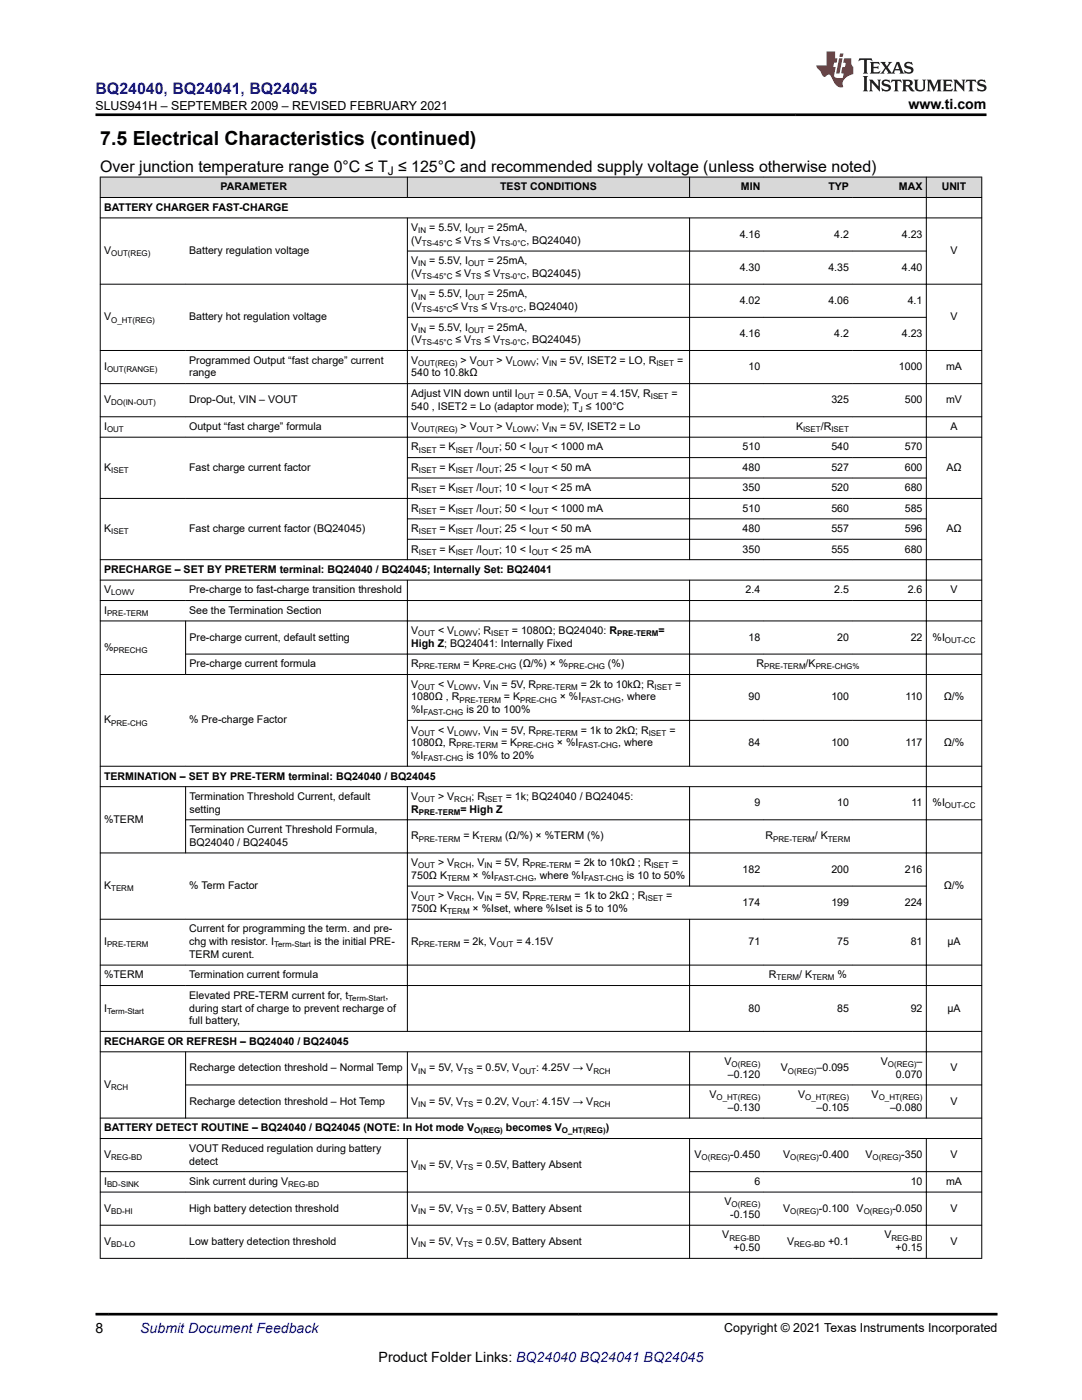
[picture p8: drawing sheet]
<svg xmlns="http://www.w3.org/2000/svg" width="216mm" height="279mm" viewBox="0 0 216 279" stroke-linecap="round" stroke-linejoin="round" font-family="sans-serif">
<defs><g id="words">
<text font-size="3.9" x="20" y="28.8">7.5 Electrical Characteristics (continued)</text>
<text font-size="3.2" fill="#00f" x="19" y="18.7">BQ24040, BQ24041, BQ24045</text>
<text font-size="3.2" x="20" y="34.3">Over junction temperature range 0°C ≤ T ≤ 125°C and recommended supply voltage (unless otherwise noted)</text>
<g font-size="2.8">
<text x="181.3" y="21.8">www.ti.com</text>
<text x="19" y="266.1">8</text>
<text x="75.6" y="271.7">Product Folder Links: BQ24040 BQ24041 BQ24045</text>
</g>
<text font-size="2.8" fill="#00f" x="28" y="266.1">Submit Document Feedback</text>
<g font-size="2.5">
<text x="19" y="21.9">SLUS941H – SEPTEMBER 2009 – REVISED FEBRUARY 2021</text>
<text x="144.5" y="265.8">Copyright © 2021 Texas Instruments Incorporated</text>
</g>
<text font-size="2.4" x="77.4" y="34.9">J</text>
<g font-size="2.1">
<text x="44" y="38">PARAMETER</text>
<text x="99.8" y="38">TEST CONDITIONS</text>
<text x="147.8" y="38">MIN</text>
<text x="165.3" y="38">TYP</text>
<text x="179.4" y="38">MAX</text>
<text x="187.9" y="38">UNIT</text>
<text x="20.8" y="42.1">BATTERY CHARGER FAST-CHARGE</text>
<text x="82.1" y="46.1">V</text>
<text x="85.6" y="46.1">= 5.5V, I</text>
<text x="97.3" y="46.1">= 25mA,</text>
<text x="147.6" y="47.4">4.16</text>
<text x="166.5" y="47.4">4.2</text>
<text x="179.9" y="47.4">4.23</text>
<text x="20.8" y="50.7">V</text>
<text x="37.7" y="50.7">Battery regulation voltage</text>
<text x="82.1" y="48.7">(V</text>
<text x="82.1" y="52.8">V</text>
<text x="85.6" y="52.8">= 5.5V, I</text>
<text x="90.9" y="48.7">≤ V</text>
<text x="96.6" y="48.7">≤ V</text>
<text x="97.3" y="52.8">= 25mA,</text>
<text x="105" y="48.7">, BQ24040)</text>
<text x="189.7" y="50.7">V</text>
<text x="82.1" y="59.4">V</text>
<text x="82.1" y="55.3">(V</text>
<text x="85.6" y="59.4">= 5.5V, I</text>
<text x="90.9" y="55.3">≤ V</text>
<text x="96.6" y="55.3">≤ V</text>
<text x="97.3" y="59.4">= 25mA,</text>
<text x="105" y="55.3">, BQ24045)</text>
<text x="147.6" y="54">4.30</text>
<text x="165.3" y="54">4.35</text>
<text x="180" y="54">4.40</text>
<text x="20.8" y="63.9">V</text>
<text x="37.7" y="63.9">Battery hot regulation voltage</text>
<text x="82.1" y="61.9">(V</text>
<text x="82.1" y="66">V</text>
<text x="85.6" y="66">= 5.5V, I</text>
<text x="90.3" y="61.9">≤ V</text>
<text x="96.1" y="61.9">≤ V</text>
<text x="97.3" y="66">= 25mA,</text>
<text x="104.4" y="61.9">, BQ24040)</text>
<text x="147.6" y="60.6">4.02</text>
<text x="165.3" y="60.6">4.06</text>
<text x="181.1" y="60.6">4.1</text>
<text x="189.7" y="63.9">V</text>
<text x="82.1" y="68.5">(V</text>
<text x="90.9" y="68.5">≤ V</text>
<text x="96.6" y="68.5">≤ V</text>
<text x="105" y="68.5">, BQ24045)</text>
<text x="147.6" y="67.2">4.16</text>
<text x="166.5" y="67.2">4.2</text>
<text x="180" y="67.2">4.23</text>
<text x="20.8" y="73.9">I</text>
<text x="37.7" y="72.6">Programmed Output “fast charge” current</text>
<text x="37.7" y="75.1">range</text>
<text x="82.1" y="75.1">540 to 10.8kΩ</text>
<text x="82.1" y="72.6">V</text>
<text x="91.9" y="72.6">&gt; V</text>
<text x="99.1" y="72.6">&gt; V</text>
<text x="107" y="72.6">; V</text>
<text x="111.8" y="72.6">= 5V, ISET2 = LO, R</text>
<text x="135.1" y="72.6">=</text>
<text x="149.4" y="73.9">10</text>
<text x="179.4" y="73.9">1000</text>
<text x="188.8" y="73.9">mA</text>
<text x="20.8" y="80.5">V</text>
<text x="37.7" y="80.5">Drop-Out, VIN – VOUT</text>
<text x="82.1" y="81.7">540 , ISET2 = Lo (adaptor mode); T ≤ 100°C</text>
<text x="82.1" y="79.2">Adjust VIN down until I</text>
<text x="107.3" y="79.2">= 0.5A, V</text>
<text x="120" y="79.2">= 4.15V, R</text>
<text x="134" y="79.2">=</text>
<text x="165.9" y="80.5">325</text>
<text x="180.5" y="80.5">500</text>
<text x="188.8" y="80.5">mV</text>
<text x="20.8" y="85.8">I</text>
<text x="37.7" y="85.8">Output “fast charge” formula</text>
<text x="82.1" y="89.9">R</text>
<text x="82.1" y="85.8">V</text>
<text x="87.7" y="89.9">= K</text>
<text x="91.9" y="85.8">&gt; V</text>
<text x="95.1" y="89.9">/I</text>
<text x="99.1" y="85.8">&gt; V</text>
<text x="99.6" y="89.9">; 50 &lt; I</text>
<text x="107" y="85.8">; V</text>
<text x="110" y="89.9">&lt; 1000 mA</text>
<text x="111.8" y="85.8">= 5V, ISET2 = Lo</text>
<text x="148.2" y="89.9">510</text>
<text x="158.8" y="85.8">K</text>
<text x="163.8" y="85.8">/R</text>
<text x="165.9" y="89.9">540</text>
<text x="180.5" y="89.9">570</text>
<text x="189.7" y="85.8">A</text>
<text x="20.8" y="94">K</text>
<text x="37.7" y="94">Fast charge current factor</text>
<text x="82.1" y="94">R</text>
<text x="87.7" y="94">= K</text>
<text x="95.1" y="94">/I</text>
<text x="99.6" y="94">; 25 &lt; I</text>
<text x="110.1" y="94">&lt; 50 mA</text>
<text x="148.2" y="94">480</text>
<text x="165.9" y="94">527</text>
<text x="180.5" y="94">600</text>
<text x="188.9" y="94">AΩ</text>
<text x="82.1" y="98">R</text>
<text x="87.7" y="98">= K</text>
<text x="95.1" y="98">/I</text>
<text x="99.6" y="98">; 10 &lt; I</text>
<text x="110" y="98">&lt; 25 mA</text>
<text x="148.2" y="98">350</text>
<text x="165.9" y="98">520</text>
<text x="180.5" y="98">680</text>
<text x="20.8" y="106.2">K</text>
<text x="37.7" y="106.2">Fast charge current factor (BQ24045)</text>
<text x="82.1" y="102.1">R</text>
<text x="82.1" y="106.2">R</text>
<text x="87.7" y="106.2">= K</text>
<text x="87.7" y="102.1">= K</text>
<text x="95.1" y="102.1">/I</text>
<text x="95.1" y="106.2">/I</text>
<text x="99.6" y="102.1">; 50 &lt; I</text>
<text x="99.6" y="106.2">; 25 &lt; I</text>
<text x="110" y="102.1">&lt; 1000 mA</text>
<text x="110.1" y="106.2">&lt; 50 mA</text>
<text x="148.2" y="106.2">480</text>
<text x="148.2" y="102.1">510</text>
<text x="165.9" y="106.2">557</text>
<text x="165.9" y="102.1">560</text>
<text x="180.5" y="106.2">596</text>
<text x="180.5" y="102.1">585</text>
<text x="188.9" y="106.2">AΩ</text>
<text x="82.1" y="110.3">R</text>
<text x="87.7" y="110.3">= K</text>
<text x="95.1" y="110.3">/I</text>
<text x="99.6" y="110.3">; 10 &lt; I</text>
<text x="110" y="110.3">&lt; 25 mA</text>
<text x="148.2" y="110.3">350</text>
<text x="165.9" y="110.3">555</text>
<text x="180.5" y="110.3">680</text>
<text x="20.8" y="114.3">PRECHARGE – SET BY PRETERM terminal: BQ24040 / BQ24045; Internally Set: BQ24041</text>
<text x="20.8" y="118.4">V</text>
<text x="37.7" y="118.4">Pre-charge to fast-charge transition threshold</text>
<text x="148.8" y="118.4">2.4</text>
<text x="166.5" y="118.4">2.5</text>
<text x="181.1" y="118.4">2.6</text>
<text x="189.7" y="118.4">V</text>
<text x="20.8" y="122.5">I</text>
<text x="37.7" y="122.5">See the Termination Section</text>
<text x="20.8" y="129.9">%</text>
<text x="37.8" y="127.8">Pre-charge current, default setting</text>
<text x="82.1" y="126.6">V</text>
<text x="82.1" y="129.1">High Z; BQ24041: Internally Fixed</text>
<text x="87.4" y="126.6">&lt; V</text>
<text x="95.3" y="126.6">; R</text>
<text x="102.1" y="126.6">= 1080Ω; BQ24040: R</text>
<text x="131.4" y="126.6">=</text>
<text x="149.4" y="127.8">18</text>
<text x="167.1" y="127.8">20</text>
<text x="181.7" y="127.8">22</text>
<text x="186.1" y="127.8">%I</text>
<text x="37.8" y="133.2">Pre-charge current formula</text>
<text x="82.1" y="133.2">R</text>
<text x="82.1" y="137.3">V</text>
<text x="87.4" y="137.3">&lt; V</text>
<text x="92.5" y="133.2">= K</text>
<text x="95.3" y="137.3">, V</text>
<text x="100.1" y="137.3">= 5V, R</text>
<text x="103.6" y="133.2">(Ω/%) × %</text>
<text x="115.9" y="137.3">= 2k to 10kΩ; R</text>
<text x="121.3" y="133.2">(%)</text>
<text x="134.7" y="137.3">=</text>
<text x="150.9" y="133.2">R</text>
<text x="160.8" y="133.2">/K</text>
<text x="82.1" y="142.3">%I</text>
<text x="82.1" y="139.8">1080Ω , R</text>
<text x="93.1" y="142.3">is 20 to 100%</text>
<text x="100.6" y="139.8">= K</text>
<text x="111.7" y="139.8">× %I</text>
<text x="123.9" y="139.8">, where</text>
<text x="149.4" y="139.8">90</text>
<text x="165.9" y="139.8">100</text>
<text x="180.7" y="139.8">110</text>
<text x="188.3" y="139.8">Ω/%</text>
<text x="20.8" y="144.4">K</text>
<text x="37.7" y="144.4">% Pre-charge Factor</text>
<text x="82.1" y="149">1080Ω, R</text>
<text x="82.1" y="146.4">V</text>
<text x="87.4" y="146.4">&lt; V</text>
<text x="95.3" y="146.4">, V</text>
<text x="100" y="149">= K</text>
<text x="100.1" y="146.4">= 5V, R</text>
<text x="111.1" y="149">× %I</text>
<text x="115.9" y="146.4">= 1k to 2kΩ; R</text>
<text x="123.4" y="149">, where</text>
<text x="133.6" y="146.4">=</text>
<text x="149.4" y="149">84</text>
<text x="165.9" y="149">100</text>
<text x="180.7" y="149">117</text>
<text x="188.3" y="149">Ω/%</text>
<text x="20.8" y="155.6">TERMINATION – SET BY PRE-TERM terminal: BQ24040 / BQ24045</text>
<text x="82.1" y="151.5">%I</text>
<text x="93.1" y="151.5">is 10% to 20%</text>
<text x="37.8" y="159.6">Termination Threshold Current, default</text>
<text x="82.1" y="159.6">V</text>
<text x="87.4" y="159.6">&gt; V</text>
<text x="94.1" y="159.6">; R</text>
<text x="100.9" y="159.6">= 1k; BQ24040 / BQ24045:</text>
<text x="150.5" y="160.9">9</text>
<text x="167.1" y="160.9">10</text>
<text x="181.9" y="160.9">11</text>
<text x="186.1" y="160.9">%I</text>
<text x="20.8" y="164.2">%TERM</text>
<text x="37.8" y="162.2">setting</text>
<text x="37.8" y="166.3">Termination Current Threshold Formula,</text>
<text x="82.1" y="162.2">R</text>
<text x="82.1" y="167.5">R</text>
<text x="91.9" y="162.2">= High Z</text>
<text x="92.5" y="167.5">= K</text>
<text x="100.8" y="167.5">(Ω/%) × %TERM (%)</text>
<text x="152.8" y="167.5">R</text>
<text x="162.6" y="167.5">/ K</text>
<text x="37.8" y="168.8">BQ24040 / BQ24045</text>
<text x="82.1" y="172.9">V</text>
<text x="87.4" y="172.9">&gt; V</text>
<text x="94.1" y="172.9">, V</text>
<text x="98.8" y="172.9">= 5V, R</text>
<text x="114.6" y="172.9">= 2k to 10kΩ ; R</text>
<text x="134.1" y="172.9">=</text>
<text x="20.8" y="177.4">K</text>
<text x="37.7" y="177.4">% Term Factor</text>
<text x="82.1" y="175.4">750Ω K</text>
<text x="82.1" y="179.5">V</text>
<text x="87.4" y="179.5">&gt; V</text>
<text x="94.1" y="179.5">, V</text>
<text x="94.3" y="175.4">× %I</text>
<text x="98.8" y="179.5">= 5V, R</text>
<text x="106.5" y="175.4">, where %I</text>
<text x="114.6" y="179.5">= 1k to 2kΩ ; R</text>
<text x="125.1" y="175.4">is 10 to 50%</text>
<text x="132.9" y="179.5">=</text>
<text x="148.2" y="174.1">182</text>
<text x="165.9" y="174.1">200</text>
<text x="180.5" y="174.1">216</text>
<text x="188.3" y="177.4">Ω/%</text>
<text x="82.1" y="182">750Ω K</text>
<text x="94.3" y="182">× %Iset, where %Iset is 5 to 10%</text>
<text x="148.2" y="180.8">174</text>
<text x="165.9" y="180.8">199</text>
<text x="180.5" y="180.8">224</text>
<text x="20.8" y="188.6">I</text>
<text x="37.7" y="186.1">Current for programming the term. and pre-</text>
<text x="37.7" y="188.6">chg with resistor. I</text>
<text x="37.7" y="191.2">TERM curent.</text>
<text x="62.7" y="188.6">is the initial PRE-</text>
<text x="82.1" y="188.6">R</text>
<text x="92.5" y="188.6">= 2k, V</text>
<text x="103" y="188.6">= 4.15V</text>
<text x="149.4" y="188.6">71</text>
<text x="167.1" y="188.6">75</text>
<text x="181.7" y="188.6">81</text>
<text x="189.1" y="188.6">μA</text>
<text x="20.8" y="195.3">%TERM</text>
<text x="37.7" y="195.3">Termination current formula</text>
<text x="153.4" y="195.3">R</text>
<text x="159.5" y="195.3">/ K</text>
<text x="167.1" y="195.3">%</text>
<text x="20.8" y="201.9">I</text>
<text x="37.7" y="199.3">Elevated PRE-TERM current for, t</text>
<text x="37.7" y="201.9">during start of charge to prevent recharge of</text>
<text x="76.9" y="199.3">,</text>
<text x="149.4" y="201.9">80</text>
<text x="167.1" y="201.9">85</text>
<text x="181.7" y="201.9">92</text>
<text x="189.1" y="201.9">μA</text>
<text x="20.8" y="208.5">RECHARGE OR REFRESH – BQ24040 / BQ24045</text>
<text x="37.7" y="204.4">full battery,</text>
<text x="37.8" y="213.8">Recharge detection threshold – Normal Temp</text>
<text x="82.1" y="213.8">V</text>
<text x="85.6" y="213.8">= 5V, V</text>
<text x="95.1" y="213.8">= 0.5V, V</text>
<text x="107" y="213.8">: 4.25V → V</text>
<text x="144.6" y="212.6">V</text>
<text x="145.2" y="215.1">–0.120</text>
<text x="155.8" y="213.8">V</text>
<text x="162.9" y="213.8">–0.095</text>
<text x="175.7" y="212.6">V</text>
<text x="178.8" y="215.1">0.070</text>
<text x="182.9" y="212.6">–</text>
<text x="189.7" y="213.8">V</text>
<text x="20.8" y="217.1">V</text>
<text x="37.8" y="220.4">Recharge detection threshold – Hot Temp</text>
<text x="82.1" y="220.4">V</text>
<text x="85.6" y="220.4">= 5V, V</text>
<text x="95.1" y="220.4">= 0.2V, V</text>
<text x="107" y="220.4">: 4.15V → V</text>
<text x="141.6" y="219.2">V</text>
<text x="145.2" y="221.7">–0.130</text>
<text x="159.3" y="219.2">V</text>
<text x="162.9" y="221.7">–0.105</text>
<text x="173.9" y="219.2">V</text>
<text x="177.6" y="221.7">–0.080</text>
<text x="189.7" y="220.4">V</text>
<text x="20.8" y="225.8">BATTERY DETECT ROUTINE – BQ24040 / BQ24045 (NOTE: In Hot mode V</text>
<text x="100.9" y="225.8">becomes V</text>
<text x="120.9" y="225.8">)</text>
<text x="20.8" y="231.1">V</text>
<text x="37.7" y="229.9">VOUT Reduced regulation during battery</text>
<text x="37.7" y="232.4">detect</text>
<text x="82.1" y="233.2">V</text>
<text x="85.6" y="233.2">= 5V, V</text>
<text x="95.1" y="233.2">= 0.5V, Battery Absent</text>
<text x="138.6" y="231.1">V</text>
<text x="145.7" y="231.1">-0.450</text>
<text x="156.3" y="231.1">V</text>
<text x="163.4" y="231.1">-0.400</text>
<text x="172.7" y="231.1">V</text>
<text x="179.8" y="231.1">-350</text>
<text x="189.7" y="231.1">V</text>
<text x="20.8" y="236.5">I</text>
<text x="37.7" y="236.5">Sink current during V</text>
<text x="150.5" y="236.5">6</text>
<text x="181.7" y="236.5">10</text>
<text x="188.8" y="236.5">mA</text>
<text x="20.8" y="241.8">V</text>
<text x="37.7" y="241.8">High battery detection threshold</text>
<text x="82.1" y="241.8">V</text>
<text x="85.6" y="241.8">= 5V, V</text>
<text x="95.1" y="241.8">= 0.5V, Battery Absent</text>
<text x="144.6" y="240.6">V</text>
<text x="145.7" y="243.1">-0.150</text>
<text x="156.3" y="241.8">V</text>
<text x="163.4" y="241.8">-0.100</text>
<text x="170.9" y="241.8">V</text>
<text x="178.1" y="241.8">-0.050</text>
<text x="189.7" y="241.8">V</text>
<text x="20.8" y="248.4">V</text>
<text x="37.7" y="248.4">Low battery detection threshold</text>
<text x="82.1" y="248.4">V</text>
<text x="85.6" y="248.4">= 5V, V</text>
<text x="95.1" y="248.4">= 0.5V, Battery Absent</text>
<text x="144.1" y="247.2">V</text>
<text x="146.4" y="249.7">+0.50</text>
<text x="157.1" y="248.4">V</text>
<text x="165.2" y="248.4">+0.1</text>
<text x="176.5" y="247.2">V</text>
<text x="178.7" y="249.7">+0.15</text>
<text x="189.7" y="248.4">V</text>
</g>
<g font-size="1.6">
<text x="83.5" y="46.6">IN</text>
<text x="93.4" y="46.6">OUT</text>
<text x="22.2" y="51.1">OUT(REG)</text>
<text x="83.5" y="53.2">IN</text>
<text x="84.2" y="49.1">TS-45°C</text>
<text x="93.4" y="53.2">OUT</text>
<text x="94" y="49.1">TS</text>
<text x="99.8" y="49.1">TS-0°C</text>
<text x="83.5" y="59.8">IN</text>
<text x="84.2" y="55.7">TS-45°C</text>
<text x="93.4" y="59.8">OUT</text>
<text x="94" y="55.7">TS</text>
<text x="99.8" y="55.7">TS-0°C</text>
<text x="22.2" y="64.4">O_HT(REG)</text>
<text x="84.2" y="62.3">TS-45°C</text>
<text x="93.4" y="62.3">TS</text>
<text x="99.2" y="62.3">TS-0°C</text>
<text x="83.5" y="66.4">IN</text>
<text x="84.2" y="68.9">TS-45°C</text>
<text x="93.4" y="66.4">OUT</text>
<text x="94" y="68.9">TS</text>
<text x="99.8" y="68.9">TS-0°C</text>
<text x="21.4" y="74.3">OUT(RANGE)</text>
<text x="83.5" y="73">OUT(REG)</text>
<text x="95.1" y="73">OUT</text>
<text x="102.3" y="73">LOWV</text>
<text x="109.6" y="73">IN</text>
<text x="131" y="73">ISET</text>
<text x="22.2" y="80.9">DO(IN-OUT)</text>
<text x="103.3" y="79.6">OUT</text>
<text x="115.5" y="82.2">J</text>
<text x="116.1" y="79.6">OUT</text>
<text x="129.9" y="79.6">ISET</text>
<text x="21.4" y="86.2">OUT</text>
<text x="83.5" y="86.2">OUT(REG)</text>
<text x="95.1" y="86.2">OUT</text>
<text x="102.3" y="86.2">LOWV</text>
<text x="109.6" y="86.2">IN</text>
<text x="160.2" y="86.2">ISET</text>
<text x="165.9" y="86.2">ISET</text>
<text x="22.2" y="94.4">ISET</text>
<text x="83.6" y="90.3">ISET</text>
<text x="83.6" y="94.4">ISET</text>
<text x="90.9" y="90.3">ISET</text>
<text x="90.9" y="94.4">ISET</text>
<text x="96.2" y="90.3">OUT</text>
<text x="96.2" y="94.4">OUT</text>
<text x="106.1" y="94.4">OUT</text>
<text x="106.1" y="90.3">OUT</text>
<text x="83.6" y="98.5">ISET</text>
<text x="90.9" y="98.5">ISET</text>
<text x="96.2" y="98.5">OUT</text>
<text x="106.1" y="98.5">OUT</text>
<text x="22.2" y="106.6">ISET</text>
<text x="83.6" y="102.5">ISET</text>
<text x="83.6" y="106.6">ISET</text>
<text x="90.9" y="102.5">ISET</text>
<text x="90.9" y="106.6">ISET</text>
<text x="96.2" y="102.5">OUT</text>
<text x="96.2" y="106.6">OUT</text>
<text x="106.1" y="106.6">OUT</text>
<text x="106.1" y="102.5">OUT</text>
<text x="83.6" y="110.7">ISET</text>
<text x="90.9" y="110.7">ISET</text>
<text x="96.2" y="110.7">OUT</text>
<text x="106.1" y="110.7">OUT</text>
<text x="22.2" y="118.8">LOWV</text>
<text x="21.4" y="122.9">PRE-TERM</text>
<text x="22.6" y="130.3">PRECHG</text>
<text x="83.5" y="127">OUT</text>
<text x="90.6" y="127">LOWV</text>
<text x="98" y="127">ISET</text>
<text x="123.1" y="127">PRE-TERM</text>
<text x="188.6" y="128.3">OUT-CC</text>
<text x="83.5" y="137.7">OUT</text>
<text x="83.6" y="133.6">PRE-TERM</text>
<text x="90.6" y="137.7">LOWV</text>
<text x="95.7" y="133.6">PRE-CHG</text>
<text x="97.9" y="137.7">IN</text>
<text x="107" y="137.7">PRE-TERM</text>
<text x="113.4" y="133.6">PRE-CHG</text>
<text x="130.6" y="137.7">ISET</text>
<text x="152.5" y="133.6">PRE-TERM</text>
<text x="162.8" y="133.6">PRE-CHG%</text>
<text x="84.5" y="142.8">FAST-CHG</text>
<text x="91.7" y="140.2">PRE-TERM</text>
<text x="103.8" y="140.2">PRE-CHG</text>
<text x="116" y="140.2">FAST-CHG</text>
<text x="22.2" y="144.8">PRE-CHG</text>
<text x="83.5" y="146.8">OUT</text>
<text x="90.6" y="146.8">LOWV</text>
<text x="91.1" y="149.4">PRE-TERM</text>
<text x="97.9" y="146.8">IN</text>
<text x="103.2" y="149.4">PRE-CHG</text>
<text x="107" y="146.8">PRE-TERM</text>
<text x="115.4" y="149.4">FAST-CHG</text>
<text x="129.4" y="146.8">ISET</text>
<text x="84.5" y="151.9">FAST-CHG</text>
<text x="83.5" y="160.1">OUT</text>
<text x="90.6" y="160.1">RCH</text>
<text x="96.8" y="160.1">ISET</text>
<text x="188.6" y="161.3">OUT-CC</text>
<text x="83.6" y="162.6">PRE-TERM</text>
<text x="83.6" y="167.9">PRE-TERM</text>
<text x="95.7" y="167.9">TERM</text>
<text x="154.3" y="167.9">PRE-TERM</text>
<text x="165.2" y="167.9">TERM</text>
<text x="83.5" y="173.3">OUT</text>
<text x="90.6" y="173.3">RCH</text>
<text x="96.7" y="173.3">IN</text>
<text x="105.8" y="173.3">PRE-TERM</text>
<text x="130" y="173.3">ISET</text>
<text x="22.2" y="177.9">TERM</text>
<text x="83.5" y="179.9">OUT</text>
<text x="89.2" y="175.8">TERM</text>
<text x="90.6" y="179.9">RCH</text>
<text x="96.7" y="179.9">IN</text>
<text x="98.6" y="175.8">FAST-CHG</text>
<text x="105.8" y="179.9">PRE-TERM</text>
<text x="116.5" y="175.8">FAST-CHG</text>
<text x="128.8" y="179.9">ISET</text>
<text x="89.2" y="182.4">TERM</text>
<text x="21.4" y="189.1">PRE-TERM</text>
<text x="54.7" y="189.1">Term-Start</text>
<text x="83.6" y="189.1">PRE-TERM</text>
<text x="99.1" y="189.1">OUT</text>
<text x="155" y="195.7">TERM</text>
<text x="162" y="195.7">TERM</text>
<text x="21.4" y="202.3">Term-Start</text>
<text x="69.5" y="199.8">Term-Start</text>
<text x="83.5" y="214.3">IN</text>
<text x="92.5" y="214.3">TS</text>
<text x="103.6" y="214.3">OUT</text>
<text x="118.4" y="214.3">RCH</text>
<text x="146" y="213">O(REG)</text>
<text x="157.2" y="214.3">O(REG)</text>
<text x="177.2" y="213">O(REG)</text>
<text x="22.2" y="217.6">RCH</text>
<text x="83.5" y="220.9">IN</text>
<text x="92.4" y="220.9">TS</text>
<text x="103.6" y="220.9">OUT</text>
<text x="118.4" y="220.9">RCH</text>
<text x="143" y="219.6">O_HT(REG)</text>
<text x="160.7" y="219.6">O_HT(REG)</text>
<text x="175.3" y="219.6">O_HT(REG)</text>
<text x="94.6" y="226.2">O(REG)</text>
<text x="112.1" y="226.2">O_HT(REG)</text>
<text x="22.2" y="231.6">REG-BD</text>
<text x="83.5" y="233.6">IN</text>
<text x="92.4" y="233.6">TS</text>
<text x="140" y="231.6">O(REG)</text>
<text x="157.7" y="231.6">O(REG)</text>
<text x="174.1" y="231.6">O(REG)</text>
<text x="21.4" y="236.9">BD-SINK</text>
<text x="57.5" y="236.9">REG-BD</text>
<text x="22.2" y="242.2">BD-HI</text>
<text x="83.5" y="242.2">IN</text>
<text x="92.5" y="242.2">TS</text>
<text x="146" y="241">O(REG)</text>
<text x="157.7" y="242.2">O(REG)</text>
<text x="172.3" y="242.2">O(REG)</text>
<text x="22.2" y="248.9">BD-LO</text>
<text x="83.5" y="248.9">IN</text>
<text x="92.4" y="248.9">TS</text>
<text x="145.5" y="247.6">REG-BD</text>
<text x="158.5" y="248.9">REG-BD</text>
<text x="177.9" y="247.6">REG-BD</text>
</g>
</g></defs>
<g fill="#d8d8d8">
<path d="M20 35.3h175.9v4.1h-175.9z" fill-rule="evenodd"/>
<path d="M20.1 35.4h61.1v4h-61.1z" fill-rule="evenodd"/>
<path d="M81.4 35.4h56.1v4h-56.1z" fill-rule="evenodd"/>
<path d="M137.7 35.4h14.7v4h-14.7z" fill-rule="evenodd"/>
<path d="M152.4 35.4h17.7v4h-17.7z" fill-rule="evenodd"/>
<path d="M170.1 35.4h14.7v4h-14.7z" fill-rule="evenodd"/>
<path d="M184.9 35.4h10.9v4h-10.9z" fill-rule="evenodd"/>
</g>
<g fill="none" stroke="#000" stroke-width=".2">
<path d="M19.9 35.3h176.1M19.9 39.4h176.1M20 35.3v215.9M81.3 35.3v4.2M137.6 35.3v4.2M184.8 35.3v187.9M195.9 35.3v215.9M19.9 43.5h176.1M19.9 56.7h176.1M81.2 50.1h103.7M81.3 43.4v68.4M137.6 43.4v68.4"/>
<path d="M19.9 69.9h176.1M19.9 76.6h176.1M81.2 63.3h103.7M19.9 83.2h176.1M19.9 87.3h176.1M19.9 99.5h176.1M81.2 91.3h103.7M81.2 95.4h103.7M19.9 111.7h176.1M19.9 115.8h176.1M19.9 119.8h176.1M81.2 103.5h103.7"/>
<path d="M81.2 107.6h103.7M81.3 115.7v37.3M137.6 115.7v37.3M19.9 123.9h176.1M19.9 134.6h176.1M37 130.5h159M37 123.9v10.8M19.9 157h176.1M37 156.9v13.4M81.2 143.8h114.8M81.3 156.9v49M137.6 156.9v20"/>
<path d="M196 152.9h-176.1M19.9 170.2h176.1M37 163.6h159M81.2 176.8h103.7M19.9 183.5h176.1M19.9 192.6h176.1M19.9 196.7h176.1M137.6 183.4v22.5M19.9 205.8h176.1M19.9 209.9h176.1M37 216.5h159M37 209.8v13.4"/>
<path d="M81.3 209.8v13.4M137.6 209.8v13.4M19.9 223.1h176.1M19.9 227.2h176.1M19.9 233.8h61.5M19.9 237.9h176.1M81.3 227.2v24M137.5 233.8h58.5M137.6 227.2v24M184.8 227.2v24M19.9 244.5h176.1M19.9 251.1h176.1"/>
</g>
<path d="M171.5 11.6l-.2 .6 .5-.2h.6v.1v2.2l-.2 .4h1l-.2-.4v-2.2v-.1h.5l.6 .2-.2-.6zM173.6 12.4l.2 .3v1.6l-.2 .4h1.9l.1-.6a1.08 1.08 0 0 1-1.3 .2v-.7h.6l.4 .2v-.7l-.4 .2h-.6v-.5l.2-.2a1 1 0 0 1 1 .3l-.1-.5zM175.7 12.4l.9 1.1-1 1.2h.9l-.2-.2 .5-.8 .4 .8-.2 .2h1.6l-.2-.2 .2-.5h.9l.1 .5-.1 .2h.9l-.2-.4-.8-1.9h-.5l-.9 2.1-.9-1.1 .9-1h-.8l.2 .2-.4 .6-.4-.6 .2-.2zM179 12.8l.4 1h-.7zM180.7 12.5a.65 .65 0 0 0-.2 .7 .65 .65 0 0 0 .6 .5l.6 .1 .1 .3a.79 .79 0 0 1-.7 .4 .79 .79 0 0 1-.7-.5l.1 .7 .2-.1a.93 .93 0 0 0 1.1 0 .93 .93 0 0 0 .4-.9 1.46 1.46 0 0 0-1.2-.6l-.1-.3a1.09 1.09 0 0 1 1.2 .2l-.2-.6-.1 .1-.5-.2zM172.2 15.2l.2 .4v2.2l-.2 .4h1l-.2-.4v-2.2l.2-.4zM173.4 15.9l.2 .4v1.5l-.2 .4h.8l-.3-.4 .1-1.3 1.6 1.8v-2l.2-.4h-.7l.1 .2 .1 1.1-1.2-1.3zM176.2 16a.65 .65 0 0 0-.2 .8 .65 .65 0 0 0 .6 .4l.6 .2 .1 .2a.79 .79 0 0 1-.7 .4 .79 .79 0 0 1-.7-.5l.1 .7 .2-.1a.93 .93 0 0 0 1.1 .1 .93 .93 0 0 0 .4-1 1.46 1.46 0 0 0-1.2-.5l-.1-.4a1.09 1.09 0 0 1 1.2 .2l-.1-.6-.2 .1-.5-.1zM177.9 15.9l-.1 .6a.63 .63 0 0 1 .8-.3v1.6l-.3 .4h1l-.2-.4v-1.6a.66 .66 0 0 1 .8 .3l-.1-.6zM180 15.9l.2 .4v1.5l-.2 .4h1l-.2-.2-.1-.7h.5l.1 .2a.79 .79 0 0 0 1.2 .6l-1-.9a.61 .61 0 0 0 .6-.6 .61 .61 0 0 0-.5-.7zM180.8 16.2h.1a.47 .47 0 0 1 .5 .1 .47 .47 0 0 1 .1 .5l-.1 .1-.7 .1zM182.3 15.9l.2 .2a2.27 2.27 0 0 0 .4 2 1.04 1.04 0 0 0 1.7-.7v-1.3l.2-.2h-.8l.2 .4v1.1a.6 .6 0 0 1-.6 .6 .6 .6 0 0 1-.6-.6v-1.1l.3-.4zM184.9 15.9l.2 .4v1.5l-.2 .4h.8l-.3-.4v-1.4l.9 1.9 .9-1.9v1.4l-.3 .4h1l-.2-.4v-1.5l.2-.4h-.8l-.7 1.5-.6-1.5zM188.1 15.9l.2 .4v1.5l-.2 .4h1.9l.1-.6a1.09 1.09 0 0 1-1.3 .2v-.7h.6l.4 .2v-.6l-.4 .2h-.6v-.6l.2-.1a1.01 1.01 0 0 1 1 .3l-.1-.6zM190.2 15.9l.3 .4v1.5l-.3 .4h.8l-.2-.4v-1.3l1.6 1.8v-2l.2-.4h-.7l.2 .2v1.1l-1.2-1.3zM192.8 15.9l-.1 .6a.63 .63 0 0 1 .8-.3v1.6l-.3 .4h1l-.2-.4v-1.6a.66 .66 0 0 1 .8 .3l-.1-.6zM195.2 16a.65 .65 0 0 0-.2 .8 .65 .65 0 0 0 .6 .4l.6 .2 .2 .2a.79 .79 0 0 1-.7 .4 .79 .79 0 0 1-.7-.5l.1 .7 .2-.1a.93 .93 0 0 0 1 .1 .93 .93 0 0 0 .5-1 1.46 1.46 0 0 0-1.3-.5v-.4a1.09 1.09 0 0 1 1.2 .2l-.2-.6-.2 .1-.5-.1z" fill="#231f20"/>
<path d="M164.9 10.3v2.7h-2l.1 .4 .8 1a.95 .95 0 0 0 1 .9 .59 .59 0 0 1 .5-.4 .59 .59 0 0 1 .5 .3l.4 .8a1.59 1.59 0 0 0 2.1 1.4 1.61 1.61 0 0 1 1-2.3l1-.3-.1-1.5a1.59 1.59 0 0 1-.3-1.7h-1.5l-.2 .9h.6l-.2 .9h-.5l-.2 .9v.3l.4 .1-.1 .9h-.7a.73 .73 0 0 1-1-.7l.3-1.5h-.5l.1-.9h.5l.2-.9h-.5v-1.3zM167.4 11.6l-.6 3.1h.7l.6-3.1zM167.6 10.7l-.1 .6h.7l.1-.6z" fill="#ed1c24"/>
<path d="M19 22.9h177.8M19 262.3h180" fill="none" stroke="#000" stroke-width=".53"/>
<use href="#words"/>
</svg>
